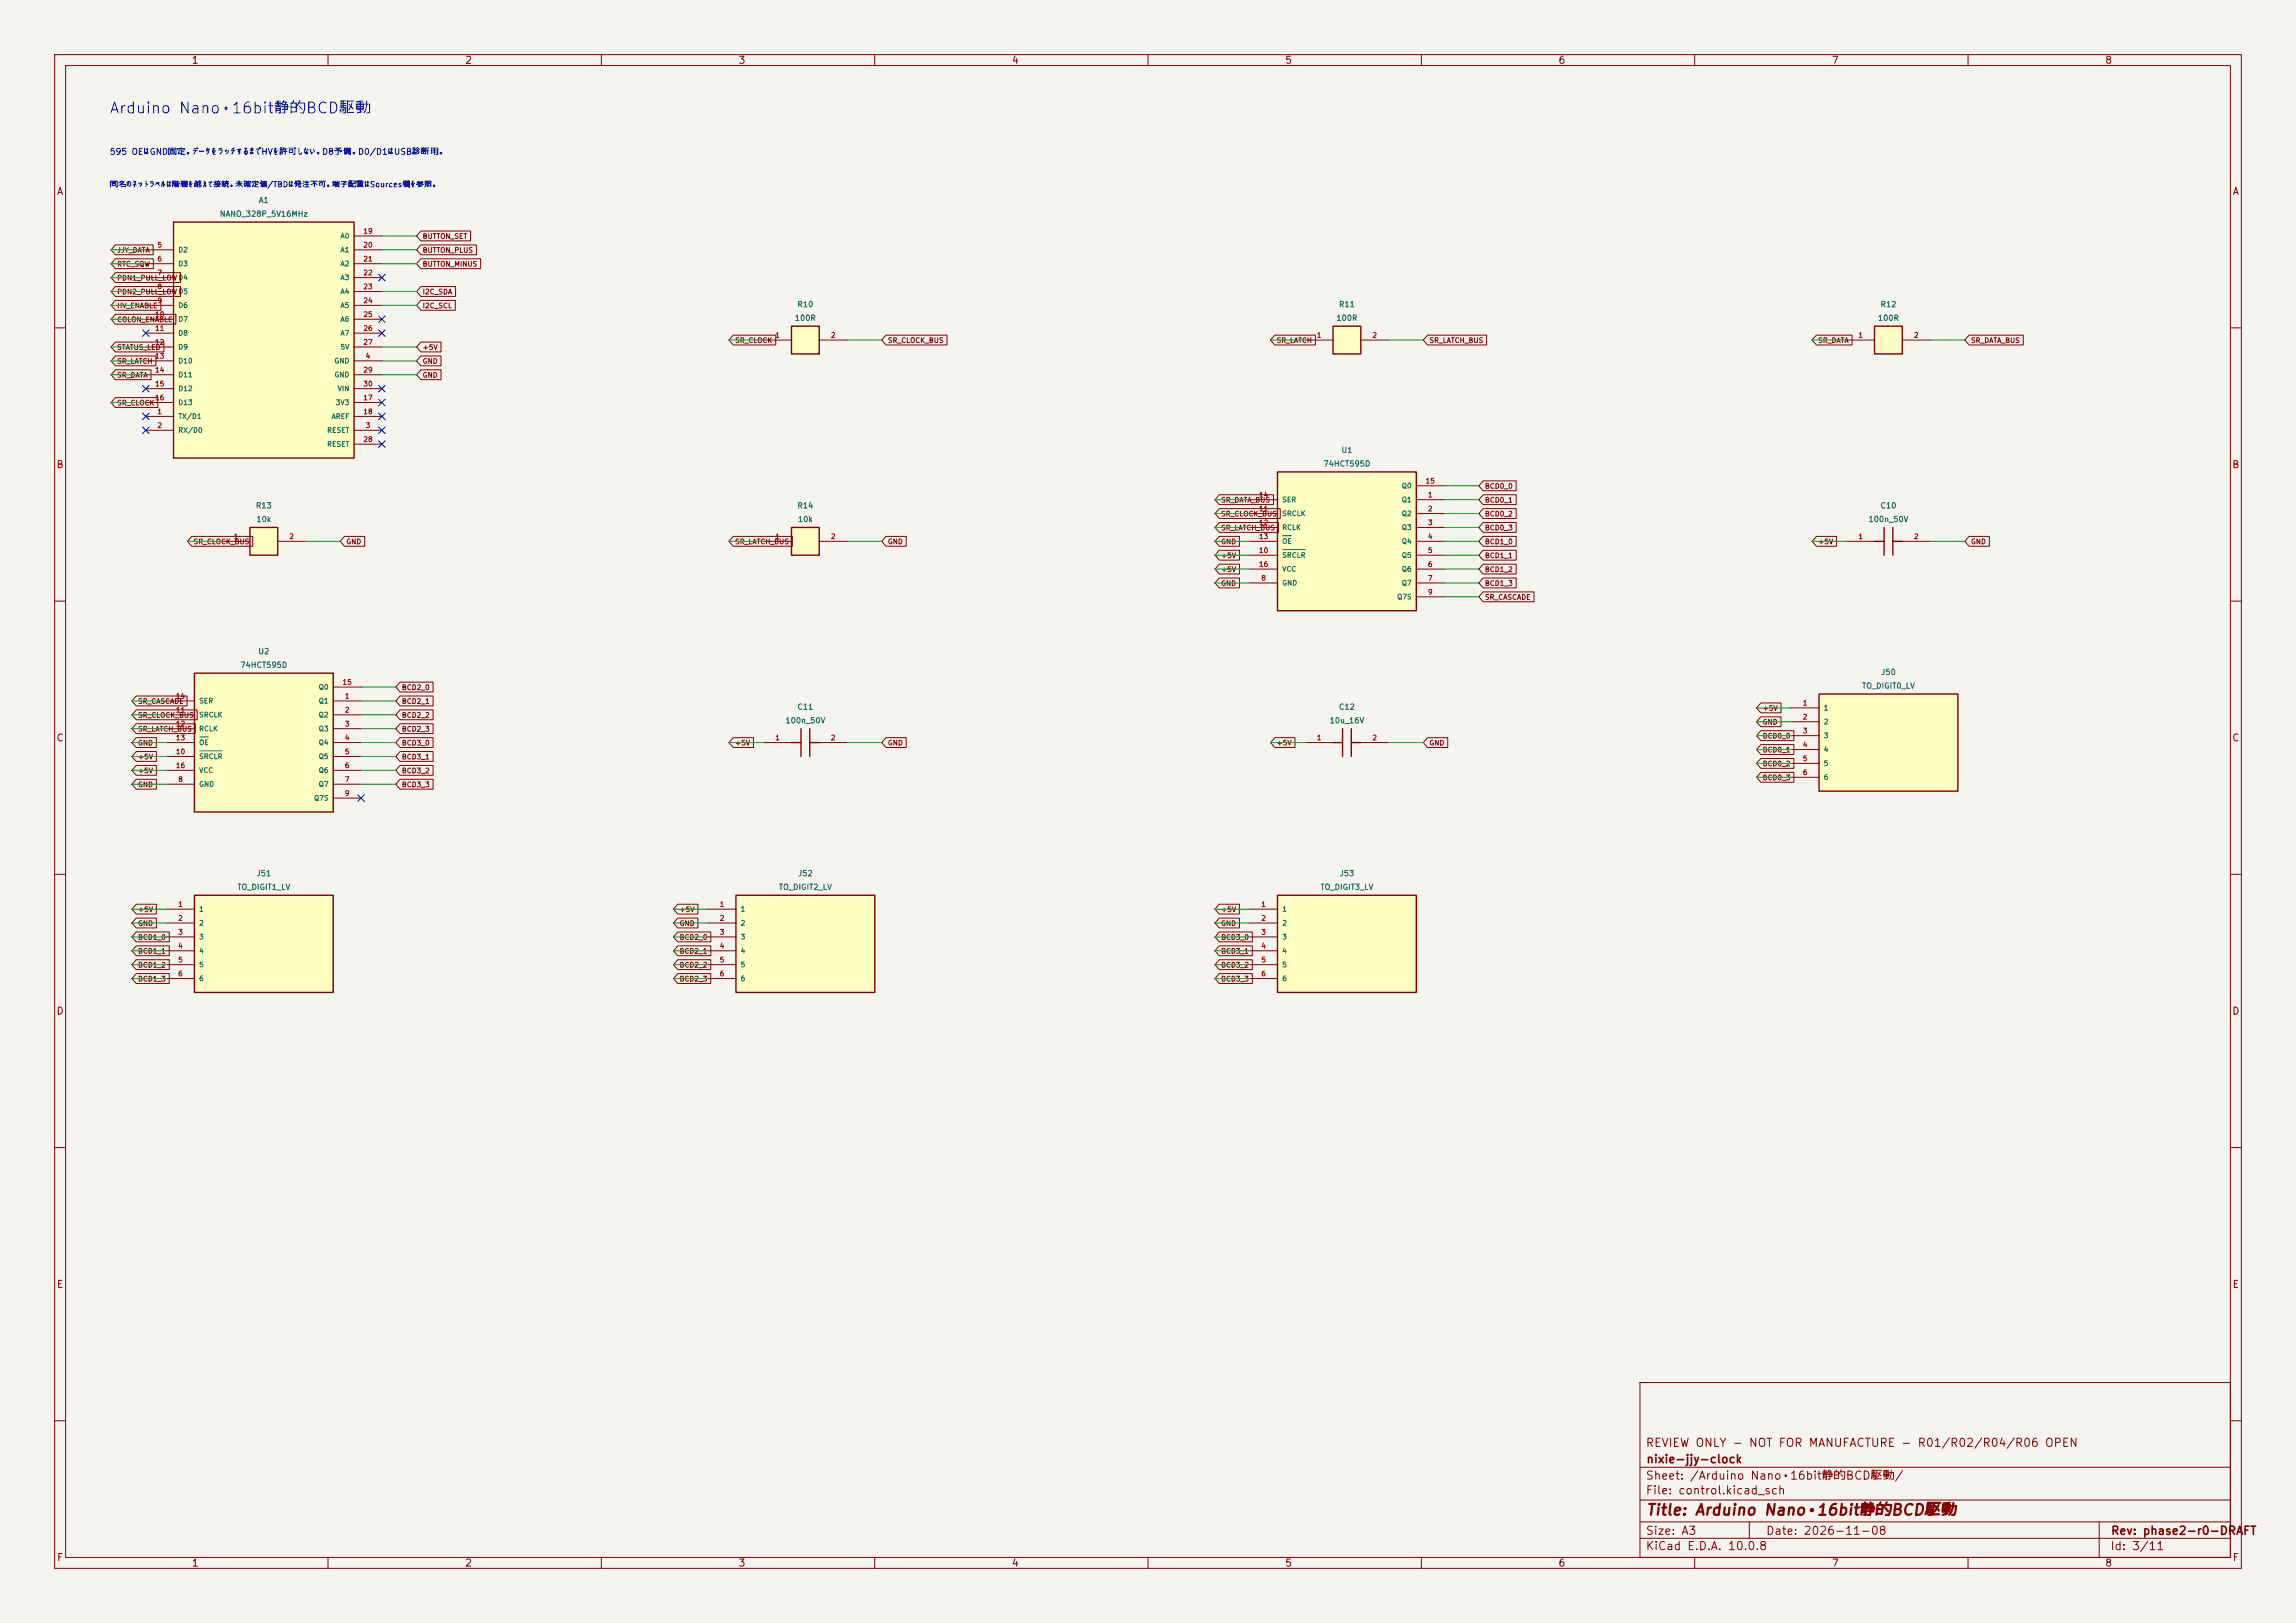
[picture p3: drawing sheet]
<svg xmlns="http://www.w3.org/2000/svg" width="420mm" height="297mm" viewBox="0 0 420 297" stroke-linecap="round" stroke-linejoin="round" font-family="sans-serif">
<defs><g id="words">
<text font-size="2" fill="#0000c2" x="19.9" y="21.3">Arduino Nano・16bit静的BCD駆動</text>
<text font-size="2" fill="#840000" x="301" y="277.8">Title: Arduino Nano・16bit静的BCD駆動</text>
<g font-size="1.5" fill="#840000">
<text x="300.9" y="265.1">REVIEW ONLY - NOT FOR MANUFACTURE - R01/R02/R04/R06 OPEN</text>
<text x="301" y="268.1">nixie-jjy-clock</text>
<text x="300.9" y="273.8">File: control.kicad_sch</text>
<text x="300.9" y="271.1">Sheet: /Arduino Nano・16bit静的BCD駆動/</text>
<text x="300.9" y="281.2">Size: A3</text>
<text x="322.9" y="281.2">Date: 2026-11-08</text>
<text x="386" y="281.2">Rev: phase2-r0-DRAFT</text>
<text x="300.9" y="284">KiCad E.D.A. 10.0.8</text>
<text x="385.9" y="284">Id: 3/11</text>
</g>
<g font-size="1.3" fill="#840000">
<text x="35" y="12">1</text>
<text x="85" y="12">2</text>
<text x="135" y="12">3</text>
<text x="185" y="12">4</text>
<text x="235" y="12">5</text>
<text x="285" y="12">6</text>
<text x="335" y="12">7</text>
<text x="385" y="12">8</text>
<text x="10.3" y="36">A</text>
<text x="408.3" y="36">A</text>
<text x="10.2" y="86">B</text>
<text x="408.2" y="86">B</text>
<text x="10.2" y="136">C</text>
<text x="408.2" y="136">C</text>
<text x="10.2" y="186">D</text>
<text x="408.2" y="186">D</text>
<text x="10.3" y="236">E</text>
<text x="408.3" y="236">E</text>
<text x="10.3" y="286">F</text>
<text x="35" y="287">1</text>
<text x="85" y="287">2</text>
<text x="135" y="287">3</text>
<text x="185" y="287">4</text>
<text x="235" y="287">5</text>
<text x="285" y="287">6</text>
<text x="335" y="287">7</text>
<text x="385" y="287">8</text>
<text x="408.3" y="286">F</text>
</g>
<text font-size="1.1" fill="#0000c2" x="20" y="28.6">595 OEはGND固定。データをラッチするまでHVを許可しない。D8予備。D0/D1はUSB診断用。</text>
<text font-size="1" fill="#0000c2" x="20" y="34.5">同名のネットラベルは階層を越えて接続。未確定値/TBDは発注不可。端子配置はSources欄を参照。</text>
<g font-size="1" fill="#006464">
<text x="40.1" y="39.9">NANO_328P_5V16MHz</text>
<text x="47.3" y="37.4">A1</text>
<text x="145.3" y="58.9">100R</text>
<text x="145.8" y="56.4">R10</text>
<text x="244.4" y="58.9">100R</text>
<text x="244.8" y="56.4">R11</text>
<text x="343.4" y="58.9">100R</text>
<text x="343.9" y="56.4">R12</text>
<text x="245.3" y="83.1">U1</text>
<text x="242" y="85.6">74HCT595D</text>
<text x="46.7" y="93.3">R13</text>
<text x="46.8" y="95.8">10k</text>
<text x="145.8" y="93.3">R14</text>
<text x="145.9" y="95.8">10k</text>
<text x="341.7" y="95.8">100n_50V</text>
<text x="343.9" y="93.3">C10</text>
<text x="47.2" y="119.9">U2</text>
<text x="43.9" y="122.4">74HCT595D</text>
<text x="344" y="123.8">J50</text>
<text x="145.8" y="130.1">C11</text>
<text x="244.8" y="130.1">C12</text>
<text x="340.5" y="126.3">TO_DIGIT0_LV</text>
<text x="143.6" y="132.6">100n_50V</text>
<text x="243.1" y="132.6">10u_16V</text>
<text x="46.8" y="160.6">J51</text>
<text x="145.9" y="160.6">J52</text>
<text x="244.9" y="160.6">J53</text>
<text x="43.3" y="163.1">TO_DIGIT1_LV</text>
<text x="142.4" y="163.1">TO_DIGIT2_LV</text>
<text x="241.4" y="163.1">TO_DIGIT3_LV</text>
</g>
<g font-size=".9" fill="#840000">
<text x="21.3" y="46.5">JJY_DATA</text>
<text x="77.2" y="43.9">BUTTON_SET</text>
<text x="77.2" y="46.5">BUTTON_PLUS</text>
<text x="21.3" y="49">RTC_SQW</text>
<text x="21.3" y="51.5">PDN1_PULL_LOWD4</text>
<text x="77.2" y="49">BUTTON_MINUS</text>
<text x="21.3" y="59.2">COLON_ENABLE</text>
<text x="21.3" y="54.1">PDN2_PULL_LOWD5</text>
<text x="21.3" y="56.6">HV_ENABLE</text>
<text x="77.2" y="54.1">I2C_SDA</text>
<text x="77.2" y="56.6">I2C_SCL</text>
<text x="21.3" y="64.2">STATUS_LED</text>
<text x="77.2" y="64.2">+5V</text>
<text x="134.4" y="63">SR_CLOCK</text>
<text x="162.3" y="63">SR_CLOCK_BUS</text>
<text x="233.4" y="63">SR_LATCH</text>
<text x="261.4" y="63">SR_LATCH_BUS</text>
<text x="332.5" y="63">SR_DATA</text>
<text x="360.4" y="63">SR_DATA_BUS</text>
<text x="21.3" y="69.3">SR_DATA</text>
<text x="21.3" y="66.8">SR_LATCH</text>
<text x="77.2" y="66.8">GND</text>
<text x="77.2" y="69.3">GND</text>
<text x="21.3" y="74.4">SR_CLOCK</text>
<text x="271.5" y="89.6">BCD0_0</text>
<text x="223.3" y="92.2">SR_DATA_BUS</text>
<text x="223.3" y="94.7">SR_CLOCK_BUS</text>
<text x="271.5" y="94.7">BCD0_2</text>
<text x="271.5" y="92.2">BCD0_1</text>
<text x="35.3" y="99.8">SR_CLOCK_BUS</text>
<text x="63.3" y="99.8">GND</text>
<text x="134.4" y="99.8">SR_LATCH_BUS</text>
<text x="162.3" y="99.8">GND</text>
<text x="223.3" y="97.3">SR_LATCH_BUS</text>
<text x="223.3" y="99.8">GND</text>
<text x="271.5" y="99.8">BCD1_0</text>
<text x="271.5" y="97.3">BCD0_3</text>
<text x="332.5" y="99.8">+5V</text>
<text x="360.4" y="99.8">GND</text>
<text x="223.3" y="104.9">+5V</text>
<text x="223.3" y="102.3">+5V</text>
<text x="223.3" y="107.4">GND</text>
<text x="271.5" y="107.4">BCD1_3</text>
<text x="271.5" y="104.9">BCD1_2</text>
<text x="271.5" y="102.3">BCD1_1</text>
<text x="271.5" y="110">SR_CASCADE</text>
<text x="25.2" y="131.6">SR_CLOCK_BUS</text>
<text x="25.2" y="129">SR_CASCADE</text>
<text x="73.4" y="131.6">BCD2_2</text>
<text x="73.4" y="129">BCD2_1</text>
<text x="73.4" y="126.5">BCD2_0</text>
<text x="322.3" y="130.3">+5V</text>
<text x="25.2" y="136.6">GND</text>
<text x="25.2" y="134.1">SR_LATCH_BUS</text>
<text x="73.4" y="136.6">BCD3_0</text>
<text x="73.4" y="134.1">BCD2_3</text>
<text x="134.4" y="136.6">+5V</text>
<text x="162.3" y="136.6">GND</text>
<text x="233.4" y="136.6">+5V</text>
<text x="261.4" y="136.6">GND</text>
<text x="322.3" y="137.9">BCD0_1</text>
<text x="322.3" y="135.4">BCD0_0</text>
<text x="322.3" y="132.8">GND</text>
<text x="25.2" y="141.7">+5V</text>
<text x="25.2" y="139.2">+5V</text>
<text x="73.4" y="141.7">BCD3_2</text>
<text x="73.4" y="139.2">BCD3_1</text>
<text x="322.3" y="143">BCD0_3</text>
<text x="322.3" y="140.4">BCD0_2</text>
<text x="25.2" y="144.3">GND</text>
<text x="73.4" y="144.3">BCD3_3</text>
<text x="25.2" y="167.1">+5V</text>
<text x="124.2" y="167.1">+5V</text>
<text x="223.3" y="167.1">+5V</text>
<text x="25.2" y="169.7">GND</text>
<text x="25.2" y="172.2">BCD1_0</text>
<text x="124.2" y="172.2">BCD2_0</text>
<text x="124.2" y="169.7">GND</text>
<text x="223.3" y="169.7">GND</text>
<text x="223.3" y="172.2">BCD3_0</text>
<text x="25.2" y="177.3">BCD1_2</text>
<text x="25.2" y="174.7">BCD1_1</text>
<text x="25.2" y="179.8">BCD1_3</text>
<text x="124.2" y="179.8">BCD2_3</text>
<text x="124.2" y="174.7">BCD2_1</text>
<text x="124.2" y="177.3">BCD2_2</text>
<text x="223.3" y="179.8">BCD3_3</text>
<text x="223.3" y="177.3">BCD3_2</text>
<text x="223.3" y="174.7">BCD3_1</text>
</g>
<g font-size=".9" fill="#a90000">
<text x="28.7" y="45.5">5</text>
<text x="66.4" y="43">19</text>
<text x="66.4" y="45.5">20</text>
<text x="28.7" y="48.1">6</text>
<text x="28.7" y="50.6">7</text>
<text x="28.7" y="53.1">8</text>
<text x="66.4" y="48.1">21</text>
<text x="66.4" y="50.6">22</text>
<text x="66.4" y="53.1">23</text>
<text x="28.3" y="58.2">10</text>
<text x="28.7" y="55.7">9</text>
<text x="66.4" y="55.7">24</text>
<text x="66.4" y="58.2">25</text>
<text x="28.3" y="60.8">11</text>
<text x="28.3" y="63.3">12</text>
<text x="28.3" y="65.8">13</text>
<text x="66.4" y="60.8">26</text>
<text x="66.4" y="63.3">27</text>
<text x="66.8" y="65.8">4</text>
<text x="141.7" y="62">1</text>
<text x="151.9" y="62">2</text>
<text x="240.8" y="62">1</text>
<text x="250.9" y="62">2</text>
<text x="339.8" y="62">1</text>
<text x="350" y="62">2</text>
<text x="28.3" y="68.4">14</text>
<text x="28.3" y="70.9">15</text>
<text x="66.4" y="68.4">29</text>
<text x="66.4" y="70.9">30</text>
<text x="28.3" y="73.5">16</text>
<text x="28.7" y="76">1</text>
<text x="66.4" y="73.5">17</text>
<text x="66.4" y="76">18</text>
<text x="28.7" y="78.5">2</text>
<text x="66.4" y="81.1">28</text>
<text x="66.8" y="78.5">3</text>
<text x="260.7" y="88.7">15</text>
<text x="230.2" y="93.8">11</text>
<text x="230.2" y="91.2">14</text>
<text x="261.1" y="91.2">1</text>
<text x="261.1" y="93.8">2</text>
<text x="42.7" y="98.9">1</text>
<text x="52.8" y="98.9">2</text>
<text x="141.7" y="98.9">1</text>
<text x="151.9" y="98.9">2</text>
<text x="230.2" y="101.4">10</text>
<text x="230.2" y="96.3">12</text>
<text x="230.2" y="98.9">13</text>
<text x="261.1" y="96.3">3</text>
<text x="261.1" y="98.9">4</text>
<text x="261.1" y="101.4">5</text>
<text x="339.8" y="98.9">1</text>
<text x="350" y="98.9">2</text>
<text x="230.2" y="103.9">16</text>
<text x="230.6" y="106.5">8</text>
<text x="261.1" y="103.9">6</text>
<text x="261.1" y="106.5">7</text>
<text x="261.1" y="109">9</text>
<text x="62.6" y="125.5">15</text>
<text x="32.1" y="130.6">11</text>
<text x="32.1" y="128.1">14</text>
<text x="63" y="128.1">1</text>
<text x="63" y="130.6">2</text>
<text x="329.7" y="129.3">1</text>
<text x="329.7" y="131.9">2</text>
<text x="32.1" y="133.1">12</text>
<text x="32.1" y="135.7">13</text>
<text x="63" y="133.1">3</text>
<text x="63" y="135.7">4</text>
<text x="141.7" y="135.7">1</text>
<text x="151.9" y="135.7">2</text>
<text x="240.8" y="135.7">1</text>
<text x="250.9" y="135.7">2</text>
<text x="329.7" y="134.4">3</text>
<text x="329.7" y="137">4</text>
<text x="32.1" y="138.2">10</text>
<text x="32.1" y="140.8">16</text>
<text x="32.5" y="143.3">8</text>
<text x="63" y="138.2">5</text>
<text x="63" y="140.8">6</text>
<text x="63" y="143.3">7</text>
<text x="329.7" y="139.5">5</text>
<text x="329.7" y="142">6</text>
<text x="63" y="145.8">9</text>
<text x="32.5" y="166.2">1</text>
<text x="131.6" y="166.2">1</text>
<text x="230.6" y="166.2">1</text>
<text x="32.5" y="168.7">2</text>
<text x="32.5" y="171.2">3</text>
<text x="32.5" y="173.8">4</text>
<text x="131.6" y="168.7">2</text>
<text x="131.6" y="171.2">3</text>
<text x="131.6" y="173.8">4</text>
<text x="230.6" y="168.7">2</text>
<text x="230.6" y="171.2">3</text>
<text x="230.6" y="173.8">4</text>
<text x="32.5" y="176.3">5</text>
<text x="32.5" y="178.9">6</text>
<text x="131.6" y="176.3">5</text>
<text x="131.6" y="178.9">6</text>
<text x="230.6" y="176.3">5</text>
<text x="230.6" y="178.9">6</text>
</g>
<g font-size=".9" fill="#006464">
<text x="32.5" y="46.4">D2</text>
<text x="62.2" y="43.9">A0</text>
<text x="62.2" y="46.4">A1</text>
<text x="32.5" y="48.9">D3</text>
<text x="62.2" y="48.9">A2</text>
<text x="62.2" y="51.5">A3</text>
<text x="32.5" y="56.6">D6</text>
<text x="32.5" y="59.1">D7</text>
<text x="62.2" y="54">A4</text>
<text x="62.2" y="56.6">A5</text>
<text x="62.2" y="59.1">A6</text>
<text x="32.5" y="61.6">D8</text>
<text x="32.5" y="64.2">D9</text>
<text x="62.2" y="61.6">A7</text>
<text x="62.2" y="64.2">5V</text>
<text x="32.5" y="66.7">D10</text>
<text x="32.5" y="69.3">D11</text>
<text x="32.5" y="71.8">D12</text>
<text x="61.1" y="66.7">GND</text>
<text x="61.1" y="69.3">GND</text>
<text x="61.7" y="71.8">VIN</text>
<text x="32.5" y="76.9">TX/D1</text>
<text x="32.5" y="74.3">D13</text>
<text x="60.6" y="76.9">AREF</text>
<text x="61.3" y="74.3">3V3</text>
<text x="32.5" y="79.4">RX/D0</text>
<text x="59.7" y="79.4">RESET</text>
<text x="59.7" y="82">RESET</text>
<text x="256.3" y="89.6">Q0</text>
<text x="234.5" y="94.7">SRCLK</text>
<text x="234.5" y="92.1">SER</text>
<text x="256.3" y="92.1">Q1</text>
<text x="256.3" y="94.7">Q2</text>
<text x="234.5" y="97.2">RCLK</text>
<text x="234.5" y="99.7">OE</text>
<text x="256.3" y="97.2">Q3</text>
<text x="256.3" y="99.7">Q4</text>
<text x="234.5" y="107.4">GND</text>
<text x="234.5" y="102.3">SRCLR</text>
<text x="234.5" y="104.8">VCC</text>
<text x="256.3" y="102.3">Q5</text>
<text x="256.3" y="104.8">Q6</text>
<text x="256.3" y="107.4">Q7</text>
<text x="255.5" y="109.9">Q7S</text>
<text x="36.3" y="131.5">SRCLK</text>
<text x="36.3" y="129">SER</text>
<text x="58.2" y="129">Q1</text>
<text x="58.2" y="131.5">Q2</text>
<text x="58.2" y="126.4">Q0</text>
<text x="333.5" y="130.2">1</text>
<text x="36.3" y="134">RCLK</text>
<text x="36.3" y="136.6">OE</text>
<text x="58.2" y="134">Q3</text>
<text x="58.2" y="136.6">Q4</text>
<text x="333.5" y="132.8">2</text>
<text x="333.5" y="135.3">3</text>
<text x="333.5" y="137.8">4</text>
<text x="36.3" y="139.1">SRCLR</text>
<text x="36.3" y="141.7">VCC</text>
<text x="58.2" y="139.1">Q5</text>
<text x="58.2" y="141.7">Q6</text>
<text x="333.5" y="140.4">5</text>
<text x="333.5" y="142.9">6</text>
<text x="36.3" y="144.2">GND</text>
<text x="57.4" y="146.7">Q7S</text>
<text x="58.2" y="144.2">Q7</text>
<text x="36.3" y="167.1">1</text>
<text x="135.4" y="167.1">1</text>
<text x="234.5" y="167.1">1</text>
<text x="36.3" y="169.6">2</text>
<text x="36.3" y="172.1">3</text>
<text x="135.4" y="169.6">2</text>
<text x="135.4" y="172.1">3</text>
<text x="234.5" y="169.6">2</text>
<text x="234.5" y="172.1">3</text>
<text x="36.3" y="174.7">4</text>
<text x="36.3" y="177.2">5</text>
<text x="36.3" y="179.8">6</text>
<text x="135.4" y="174.7">4</text>
<text x="135.4" y="177.2">5</text>
<text x="135.4" y="179.8">6</text>
<text x="234.5" y="174.7">4</text>
<text x="234.5" y="177.2">5</text>
<text x="234.5" y="179.8">6</text>
</g>
</g></defs>
<path d="M0 0h420v297h-420z" fill="#f5f4ef" stroke="#f5f4ef" stroke-width=".18"/>
<g fill="none" stroke="#840000" stroke-width=".18">
<path d="M10 10h400v277h-400zM12 12h396v273h-396zM60 10v2M110 10v2M160 10v2M210 10v2M260 10v2M310 10v2M360 10v2M10 60h2M408 60h2M10 110h2"/>
<path d="M408 110h2M10 160h2M408 160h2M10 210h2M408 210h2M300 253h108v32h-108zM10 260h2M300 278.5h108M300 274.5h108M300 268.5h108M320 278.5v3M384 278.5v6.5"/>
<path d="M408 260h2M60 285v2M110 285v2M160 285v2M210 285v2M260 285v2M300 281.5h108M310 285v2M360 285v2"/>
</g>
<path d="M35.6 163.8h25.4v17.8h-25.4z" fill="#ffffc2"/>
<path d="M35.6 163.8h25.4v17.8h-25.4z" fill="none" stroke="#840000" stroke-width=".25"/>
<path d="M30.5 166.4h5.1M30.5 168.9h5.1M30.5 171.5h5.1M30.5 174h5.1M30.5 176.5h5.1M30.5 179.1h5.1" fill="none" stroke="#840000" stroke-width=".18"/>
<path d="M342.9 59.7h5.1v5.1h-5.1z" fill="#ffffc2"/>
<path d="M342.9 59.7h5.1v5.1h-5.1z" fill="none" stroke="#840000" stroke-width=".25"/>
<path d="M337.8 62.2h5.1M348 62.2h5.1" fill="none" stroke="#840000" stroke-width=".18"/>
<path d="M233.7 163.8h25.4v17.8h-25.4z" fill="#ffffc2"/>
<path d="M243.8 135.9h1.8M245.6 133.4v5M247.2 135.9h1.7M247.2 133.4v5M233.7 163.8h25.4v17.8h-25.4z" fill="none" stroke="#840000" stroke-width=".25"/>
<path d="M238.8 135.9h5M248.9 135.9h5.1M228.6 166.4h5.1M228.6 168.9h5.1M228.6 171.5h5.1M228.6 174h5.1M228.6 176.5h5.1M228.6 179.1h5.1" fill="none" stroke="#840000" stroke-width=".18"/>
<path d="M243.8 59.7h5.1v5.1h-5.1z" fill="#ffffc2"/>
<path d="M243.8 59.7h5.1v5.1h-5.1zM342.9 99.1h1.7M344.6 96.5v5.1M346.2 99.1h1.8M346.2 96.5v5.1" fill="none" stroke="#840000" stroke-width=".25"/>
<path d="M238.8 62.2h5M248.9 62.2h5.1M337.8 99.1h5.1M348 99.1h5.1" fill="none" stroke="#840000" stroke-width=".18"/>
<path d="M233.7 86.4h25.4v25.4h-25.4z" fill="#ffffc2"/>
<path d="M233.7 86.4h25.4v25.4h-25.4z" fill="none" stroke="#840000" stroke-width=".25"/>
<g fill="none" stroke="#840000" stroke-width=".18">
<path d="M228.6 91.4h5.1M228.6 94h5.1M228.6 96.5h5.1M228.6 99.1h5.1M259.1 91.4h5.1M259.1 94h5.1M259.1 96.5h5.1M259.1 99.1h5.1M259.1 88.9h5.1M228.6 101.6h5.1M228.6 104.1h5.1M228.6 106.7h5.1"/>
<path d="M259.1 101.6h5.1M259.1 104.1h5.1M259.1 106.7h5.1M259.1 109.2h5.1"/>
</g>
<path d="M234.6 98h1.6M234.6 100.6h4.1" fill="none" stroke="#006464" stroke-width=".18"/>
<path d="M332.7 127h25.4v17.8h-25.4z" fill="#ffffc2"/>
<path d="M332.7 127h25.4v17.8h-25.4z" fill="none" stroke="#840000" stroke-width=".25"/>
<path d="M327.7 129.5h5M327.7 132.1h5M327.7 134.6h5M327.7 137.2h5M327.7 139.7h5M327.7 142.2h5" fill="none" stroke="#840000" stroke-width=".18"/>
<path d="M144.8 59.7h5.1v5.1h-5.1z" fill="#ffffc2"/>
<path d="M144.8 59.7h5.1v5.1h-5.1z" fill="none" stroke="#840000" stroke-width=".25"/>
<path d="M139.7 62.2h5.1M149.9 62.2h5" fill="none" stroke="#840000" stroke-width=".18"/>
<path d="M144.8 96.5h5.1v5.1h-5.1z" fill="#ffffc2"/>
<path d="M144.8 96.5h5.1v5.1h-5.1z" fill="none" stroke="#840000" stroke-width=".25"/>
<path d="M139.7 99.1h5.1M149.9 99.1h5" fill="none" stroke="#840000" stroke-width=".18"/>
<path d="M35.6 123.2h25.4v25.4h-25.4z" fill="#ffffc2"/>
<path d="M35.6 123.2h25.4v25.4h-25.4zM144.8 135.9h1.7M146.5 133.4v5M148.1 135.9h1.8M148.1 133.4v5" fill="none" stroke="#840000" stroke-width=".25"/>
<g fill="none" stroke="#840000" stroke-width=".18">
<path d="M30.5 128.3h5.1M30.5 130.8h5.1M30.5 133.4h5.1M30.5 135.9h5.1M30.5 138.4h5.1M61 128.3h5M61 130.8h5M61 133.4h5M61 135.9h5M61 138.4h5M61 125.7h5M139.7 135.9h5.1"/>
<path d="M149.9 135.9h5M30.5 141h5.1M30.5 143.5h5.1M61 141h5M61 143.5h5M61 146.1h5"/>
</g>
<path d="M36.5 137.4h4.1M36.5 134.9h1.6" fill="none" stroke="#006464" stroke-width=".18"/>
<path d="M134.6 163.8h25.4v17.8h-25.4z" fill="#ffffc2"/>
<path d="M134.6 163.8h25.4v17.8h-25.4z" fill="none" stroke="#840000" stroke-width=".25"/>
<path d="M129.5 166.4h5.1M129.5 168.9h5.1M129.5 171.5h5.1M129.5 174h5.1M129.5 176.5h5.1M129.5 179.1h5.1" fill="none" stroke="#840000" stroke-width=".18"/>
<path d="M45.7 96.5h5.1v5.1h-5.1z" fill="#ffffc2"/>
<path d="M45.7 96.5h5.1v5.1h-5.1z" fill="none" stroke="#840000" stroke-width=".25"/>
<path d="M40.6 99.1h5.1M50.8 99.1h5.1" fill="none" stroke="#840000" stroke-width=".18"/>
<path d="M31.7 40.6h33.1v43.2h-33.1z" fill="#ffffc2"/>
<path d="M31.7 40.6h33.1v43.2h-33.1z" fill="none" stroke="#840000" stroke-width=".25"/>
<g fill="none" stroke="#840000" stroke-width=".18">
<path d="M21.1 57.5h11.1v1.8h-11.1l-.8-.9zM21.1 47.4h7v1.8h-7l-.8-.9zM21.1 52.4h11.9v1.8h-11.9l-.8-.9zM21.1 49.9h11.9v1.8h-11.9l-.8-.9zM21.1 44.8h6.9v1.8h-6.9l-.8-.9zM21.1 55h8.3v1.8h-8.3l-.8-.9zM26.7 45.7h5M26.7 48.3h5M26.7 50.8h5M26.7 53.3h5M26.7 55.9h5M26.7 58.4h5"/>
<path d="M64.8 45.7h5M64.8 48.3h5M64.8 50.8h5M64.8 53.3h5M64.8 55.9h5M64.8 58.4h5M64.8 43.2h5M77 42.3h9.1v1.8h-9.1l-.8-.9zM77 44.8h10.1v1.8h-10.1l-.8-.9zM77 47.4h10.9v1.8h-10.9l-.8-.9zM77 52.4h6.3v1.8h-6.3l-.8-.9zM77 55h6.3v1.8h-6.3l-.8-.9z"/>
<path d="M21.1 62.6h8.9v1.8h-8.9l-.8-.9zM21.1 67.7h6.5v1.8h-6.5l-.8-.9zM21.1 72.8h7.8v1.8h-7.8l-.8-.9zM21.1 65.1h7.4v1.8h-7.4l-.8-.9zM26.7 76.2h5M26.7 78.7h5M26.7 66h5M26.7 61h5M26.7 63.5h5M26.7 68.6h5M26.7 71.1h5M26.7 73.7h5"/>
<path d="M64.8 76.2h5M64.8 78.7h5M64.8 66h5M64.8 61h5M64.8 63.5h5M64.8 68.6h5M64.8 71.1h5M64.8 73.7h5M77 65.1h3.7v1.8h-3.7l-.8-.9zM77 62.6h3.7v1.8h-3.7l-.8-.9zM77 67.7h3.7v1.8h-3.7l-.8-.9zM134.1 61.3h7.8v1.8h-7.8l-.8-.9z"/>
<path d="M162.1 61.3h11.1v1.8h-11.1l-.8-.9zM233.2 61.3h7.4v1.8h-7.4l-.8-.9zM261.1 61.3h10.8v1.8h-10.8l-.8-.9zM332.3 61.3h6.5v1.8h-6.5l-.8-.9zM360.2 61.3h9.9v1.8h-9.9l-.8-.9zM35.1 98.2h11.1v1.8h-11.1l-.8-.9zM63 98.2h3.7v1.8h-3.7l-.8-.9zM64.8 81.3h5M134.1 98.2h10.8v1.8h-10.8l-.8-.9zM162.1 98.2h3.7v1.8h-3.7l-.8-.9zM223 90.5h9.9v1.8h-9.9l-.8-.9zM223 93.1h11.2v1.8h-11.2l-.8-.9z"/>
<path d="M223 95.6h10.8v1.8h-10.8l-.8-.9zM223 98.2h3.7v1.8h-3.7l-.8-.9zM271.3 98.2h6v1.8h-6l-.8-.9zM271.3 95.6h6v1.8h-6l-.8-.9zM271.3 93.1h6v1.8h-6l-.8-.9zM271.3 88h6v1.8h-6l-.8-.9zM271.3 90.5h6v1.8h-6l-.8-.9zM332.3 98.2h3.6v1.8h-3.6l-.8-.9zM360.2 98.2h3.7v1.8h-3.7l-.8-.9zM223 103.2h3.7v1.8h-3.7l-.8-.9zM223 100.7h3.7v1.8h-3.7l-.8-.9zM223 105.8h3.7v1.8h-3.7l-.8-.9z"/>
<path d="M271.3 108.3h9.3v1.8h-9.3l-.8-.9zM271.3 105.8h6v1.8h-6l-.8-.9zM271.3 103.2h6v1.8h-6l-.8-.9zM271.3 100.7h6v1.8h-6l-.8-.9zM24.9 129.9h11.2v1.8h-11.2l-.8-.9zM24.9 135h3.7v1.8h-3.7l-.8-.9zM24.9 127.4h9.3v1.8h-9.3l-.8-.9zM24.9 137.5h3.7v1.8h-3.7l-.8-.9zM24.9 132.4h10.8v1.9h-10.8l-.8-.9zM73.2 137.5h6v1.8h-6l-.8-.9zM73.2 135h6v1.8h-6l-.8-.9zM73.2 132.4h6v1.9h-6l-.8-.9z"/>
<path d="M73.2 129.9h6v1.8h-6l-.8-.9zM73.2 127.4h6v1.8h-6l-.8-.9zM73.2 124.8h6v1.8h-6l-.8-.9zM134.1 135h3.7v1.8h-3.7l-.8-.9zM162.1 135h3.7v1.8h-3.7l-.8-.9zM233.2 135h3.7v1.8h-3.7l-.8-.9zM261.1 135h3.7v1.8h-3.7l-.8-.9zM322.1 136.3h6v1.8h-6l-.8-.9zM322.1 133.7h6v1.8h-6l-.8-.9zM322.1 131.2h3.7v1.8h-3.7l-.8-.9zM322.1 128.6h3.7v1.8h-3.7l-.8-.9zM322.1 138.8h6v1.8h-6l-.8-.9z"/>
<path d="M24.9 142.6h3.7v1.8h-3.7l-.8-.9zM24.9 140.1h3.7v1.8h-3.7l-.8-.9zM73.2 142.6h6v1.8h-6l-.8-.9zM73.2 140.1h6v1.8h-6l-.8-.9zM322.1 141.3h6v1.8h-6l-.8-.9zM24.9 168h3.7v1.8h-3.7l-.8-.9zM24.9 165.5h3.7v1.8h-3.7l-.8-.9zM24.9 175.6h6.1v1.8h-6.1l-.8-.9zM24.9 170.5h6.1v1.9h-6.1l-.8-.9zM24.9 173.1h6.1v1.8h-6.1l-.8-.9zM24.9 178.2h6.1v1.8h-6.1l-.8-.9zM124 178.2h6v1.8h-6l-.8-.9z"/>
<path d="M124 173.1h6v1.8h-6l-.8-.9zM124 170.5h6v1.9h-6l-.8-.9zM124 168h3.7v1.8h-3.7l-.8-.9zM124 165.5h3.7v1.8h-3.7l-.8-.9zM124 175.6h6v1.8h-6l-.8-.9zM223 165.5h3.7v1.8h-3.7l-.8-.9zM223 168h3.7v1.8h-3.7l-.8-.9zM223 170.5h6.1v1.9h-6.1l-.8-.9zM223 178.2h6.1v1.8h-6.1l-.8-.9zM223 175.6h6.1v1.8h-6.1l-.8-.9zM223 173.1h6.1v1.8h-6.1l-.8-.9z"/>
</g>
<g fill="none" stroke="#009600" stroke-width=".18">
<path d="M20.3 45.7h6.4M20.3 55.9h6.4M20.3 53.3h6.4M20.3 48.3h6.4M20.3 58.4h6.4M20.3 50.8h6.4M69.8 45.7h6.4M69.8 55.9h6.4M69.8 53.3h6.4M69.8 48.3h6.4M69.8 43.2h6.4M20.3 68.6h6.4"/>
<path d="M20.3 66h6.4M20.3 63.5h6.4M20.3 73.7h6.4M69.8 68.6h6.4M69.8 66h6.4M69.8 63.5h6.4M133.3 62.2h6.4M154.9 62.2h6.4M232.4 62.2h6.4M254 62.2h6.3M331.5 62.2h6.3M353.1 62.2h6.3"/>
<path d="M34.3 99.1h6.3M55.9 99.1h6.3M133.3 99.1h6.4M154.9 99.1h6.4M222.2 91.4h6.4M222.2 94h6.4M222.2 96.5h6.4M222.2 99.1h6.4M264.2 91.4h6.3M264.2 88.9h6.3M264.2 94h6.3M264.2 96.5h6.3"/>
<path d="M264.2 99.1h6.3M331.5 99.1h6.3M353.1 99.1h6.3M222.2 101.6h6.4M222.2 104.1h6.4M222.2 106.7h6.4M264.2 101.6h6.3M264.2 104.1h6.3M264.2 106.7h6.3M264.2 109.2h6.3M24.1 135.9h6.4M24.1 128.3h6.4"/>
<path d="M24.1 133.4h6.4M24.1 130.8h6.4M24.1 138.4h6.4M66 135.9h6.4M66 128.3h6.4M66 133.4h6.4M66 130.8h6.4M66 138.4h6.4M66 125.7h6.4M133.3 135.9h6.4M154.9 135.9h6.4M232.4 135.9h6.4"/>
<path d="M254 135.9h6.3M321.3 129.5h6.4M321.3 139.7h6.4M321.3 132.1h6.4M321.3 134.6h6.4M321.3 137.2h6.4M24.1 141h6.4M24.1 143.5h6.4M66 141h6.4M66 143.5h6.4M321.3 142.2h6.4M24.1 176.5h6.4"/>
<path d="M24.1 174h6.4M24.1 166.4h6.4M24.1 179.1h6.4M24.1 171.5h6.4M24.1 168.9h6.4M123.2 176.5h6.3M123.2 174h6.3M123.2 166.4h6.3M123.2 179.1h6.3M123.2 171.5h6.3M123.2 168.9h6.3M222.2 176.5h6.4"/>
<path d="M222.2 174h6.4M222.2 166.4h6.4M222.2 179.1h6.4M222.2 171.5h6.4M222.2 168.9h6.4"/>
</g>
<g fill="none" stroke="#000084" stroke-width=".18">
<path d="M69.2 50.2l1.3 1.2M69.2 57.8l1.3 1.2M70.5 50.2l-1.3 1.2M70.5 57.8l-1.3 1.2M26.1 70.5l1.2 1.2M26.1 75.6l1.2 1.2M26.1 78.1l1.2 1.2M26.1 60.4l1.2 1.2M27.3 70.5l-1.2 1.2M27.3 75.6l-1.2 1.2M27.3 78.1l-1.2 1.2M27.3 60.4l-1.2 1.2"/>
<path d="M69.2 70.5l1.3 1.2M69.2 73.1l1.3 1.2M69.2 75.6l1.3 1.2M69.2 78.1l1.3 1.2M69.2 60.4l1.3 1.2M70.5 70.5l-1.3 1.2M70.5 73.1l-1.3 1.2M70.5 75.6l-1.3 1.2M70.5 78.1l-1.3 1.2M70.5 60.4l-1.3 1.2M69.2 80.7l1.3 1.2M70.5 80.7l-1.3 1.2"/>
<path d="M65.4 145.4l1.2 1.3M66.6 145.4l-1.2 1.3"/>
</g>
<use href="#words"/>
</svg>
